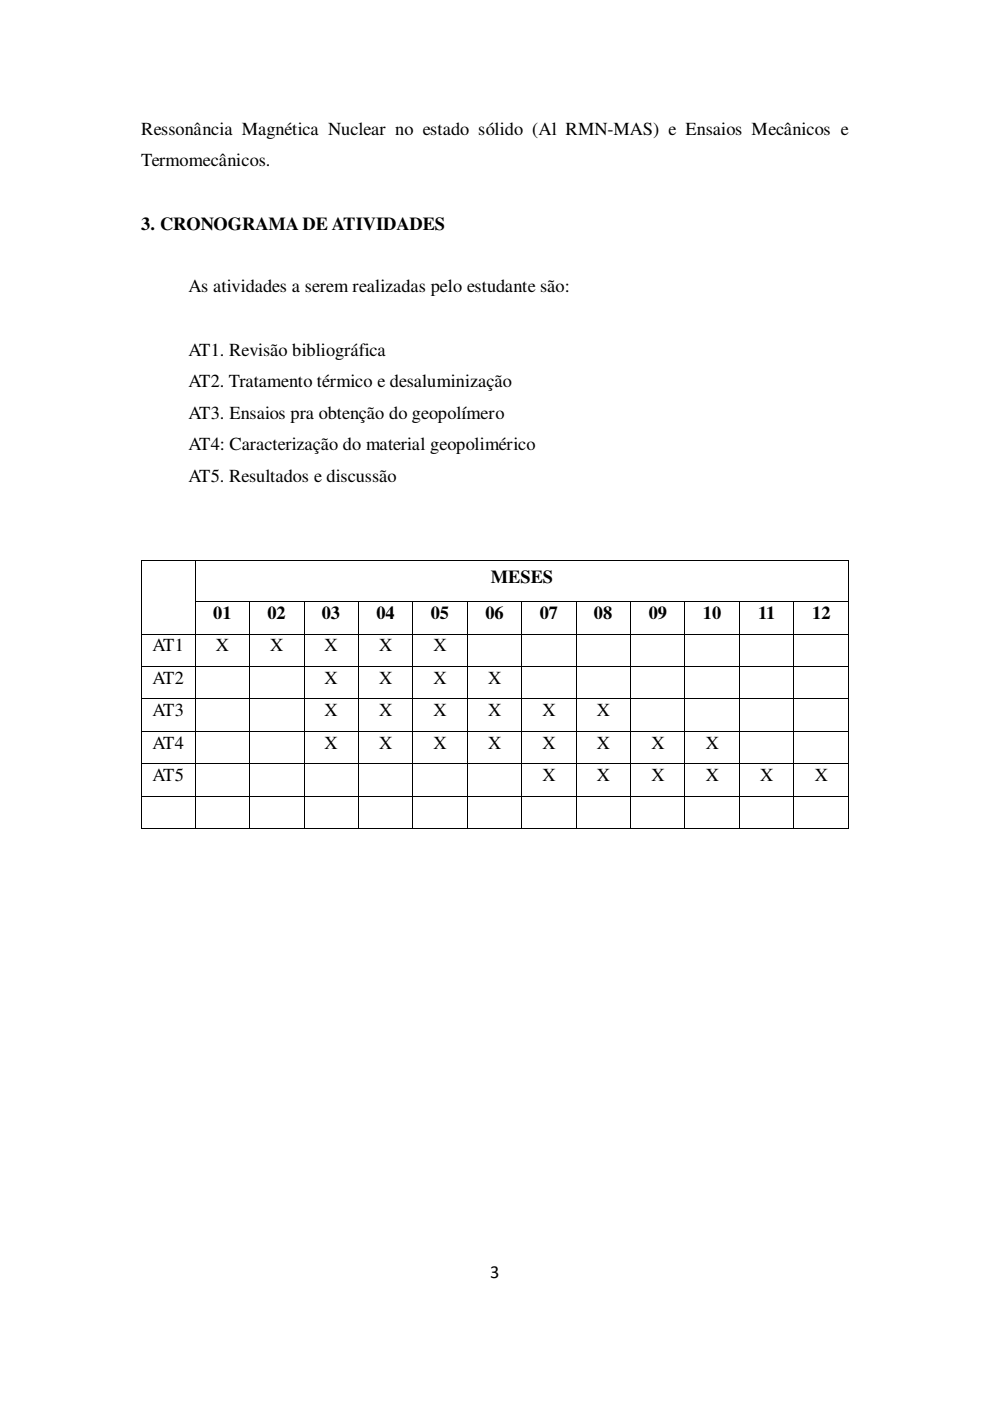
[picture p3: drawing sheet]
<svg xmlns="http://www.w3.org/2000/svg" width="210mm" height="297mm" viewBox="0 0 210 297" stroke-linecap="round" stroke-linejoin="round" font-family="sans-serif">
<defs><g id="words">
<g font-size="3.9">
<text x="30" y="28.5">Ressonância Magnética Nuclear no estado sólido (Al RMN-MAS) e Ensaios Mecânicos e</text>
<text x="30" y="35.2">Termomecânicos.</text>
<text x="30" y="48.7">3. CRONOGRAMA DE ATIVIDADES</text>
<text x="40" y="62">As atividades a serem realizadas pelo estudante são:</text>
<text x="40" y="75.4">AT1. Revisão bibliográfica</text>
<text x="40" y="82.1">AT2. Tratamento térmico e desaluminização</text>
<text x="40" y="88.8">AT3. Ensaios pra obtenção do geopolímero</text>
<text x="40" y="95.5">AT4: Caracterização do material geopolimérico</text>
<text x="40" y="102.2">AT5. Resultados e discussão</text>
<text x="104.1" y="123.5">MESES</text>
<text x="45.2" y="131.3">01</text>
<text x="56.7" y="131.3">02</text>
<text x="68.2" y="131.3">03</text>
<text x="79.8" y="131.3">04</text>
<text x="91.4" y="131.3">05</text>
<text x="103" y="131.3">06</text>
<text x="114.5" y="131.3">07</text>
<text x="126" y="131.3">08</text>
<text x="137.6" y="131.3">09</text>
<text x="149.1" y="131.3">10</text>
<text x="160.8" y="131.3">11</text>
<text x="172.3" y="131.3">12</text>
<text x="32.3" y="138.1">AT1</text>
<text x="45.8" y="138.1">X</text>
<text x="57.3" y="138.1">X</text>
<text x="68.8" y="138.1">X</text>
<text x="80.4" y="138.1">X</text>
<text x="91.9" y="138.1">X</text>
<text x="32.3" y="144.9">AT2</text>
<text x="68.8" y="144.9">X</text>
<text x="80.4" y="144.9">X</text>
<text x="91.9" y="144.9">X</text>
<text x="103.5" y="144.9">X</text>
<text x="32.3" y="151.9">AT3</text>
<text x="68.8" y="151.9">X</text>
<text x="80.4" y="151.9">X</text>
<text x="91.9" y="151.9">X</text>
<text x="103.5" y="151.9">X</text>
<text x="115.1" y="151.9">X</text>
<text x="126.6" y="151.9">X</text>
<text x="32.3" y="158.7">AT4</text>
<text x="68.8" y="158.7">X</text>
<text x="80.4" y="158.7">X</text>
<text x="91.9" y="158.7">X</text>
<text x="103.5" y="158.7">X</text>
<text x="115.1" y="158.7">X</text>
<text x="126.6" y="158.7">X</text>
<text x="138.2" y="158.7">X</text>
<text x="149.7" y="158.7">X</text>
<text x="32.3" y="165.6">AT5</text>
<text x="115.1" y="165.6">X</text>
<text x="126.6" y="165.6">X</text>
<text x="138.2" y="165.6">X</text>
<text x="149.7" y="165.6">X</text>
<text x="161.2" y="165.6">X</text>
<text x="172.8" y="165.6">X</text>
<text x="104" y="270.9">3</text>
</g>
</g></defs>
<g fill="#000">
<path d="M29.9 118.7h.2v1.2h-.2zM29.9 118.7h.2v.2h-.2zM41.3 118.9h.2v1h-.2zM41.3 118.7h.2v.2h-.2zM179.9 118.7h.2v1.2h-.2zM179.9 118.7h.2v.2h-.2zM29.9 127.5h.2v.2h-.2zM29.9 134.4h.2v.1h-.2zM41.3 127.5h.2v.2h-.2zM41.3 134.4h.2v.1h-.2zM52.8 127.5h.2v.2h-.2zM52.8 134.4h.2v.1h-.2z"/>
<path d="M64.4 127.5h.2v.2h-.2zM64.4 134.4h.2v.1h-.2zM75.9 127.5h.2v.2h-.2zM75.9 134.4h.2v.1h-.2zM87.5 127.5h.1v.2h-.1zM87.5 134.4h.1v.1h-.1zM99.1 127.5h.1v.2h-.1zM99.1 134.4h.1v.1h-.1zM110.6 127.5h.1v.2h-.1zM110.6 134.4h.1v.1h-.1zM122.1 127.5h.2v.2h-.2zM122.1 134.4h.2v.1h-.2z"/>
<path d="M133.7 127.5h.2v.2h-.2zM133.7 134.4h.2v.1h-.2zM145.2 127.5h.2v.2h-.2zM145.2 134.4h.2v.1h-.2zM156.8 127.5h.2v.2h-.2zM156.8 134.4h.2v.1h-.2zM168.3 127.5h.2v.2h-.2zM168.3 134.4h.2v.1h-.2zM179.9 127.5h.2v.2h-.2zM179.9 134.4h.2v.1h-.2zM29.9 141.2h.2v.2h-.2zM29.9 148.1h.2v.2h-.2z"/>
<path d="M29.9 155h.2v.2h-.2zM41.3 141.2h.2v.2h-.2zM41.3 148.1h.2v.2h-.2zM41.3 155h.2v.2h-.2zM52.8 141.2h.2v.2h-.2zM52.8 148.1h.2v.2h-.2zM52.8 155h.2v.2h-.2zM64.4 141.2h.2v.2h-.2zM64.4 148.1h.2v.2h-.2zM64.4 155h.2v.2h-.2zM75.9 141.2h.2v.2h-.2zM75.9 148.1h.2v.2h-.2z"/>
<path d="M75.9 155h.2v.2h-.2zM87.5 141.2h.1v.2h-.1zM87.5 148.1h.1v.2h-.1zM87.5 155h.1v.2h-.1zM99.1 141.2h.1v.2h-.1zM99.1 148.1h.1v.2h-.1zM99.1 155h.1v.2h-.1zM110.6 141.2h.1v.2h-.1zM110.6 148.1h.1v.2h-.1zM110.6 155h.1v.2h-.1zM122.1 141.2h.2v.2h-.2zM122.1 148.1h.2v.2h-.2z"/>
<path d="M122.1 155h.2v.2h-.2zM133.7 141.2h.2v.2h-.2zM133.7 148.1h.2v.2h-.2zM133.7 155h.2v.2h-.2zM145.2 141.2h.2v.2h-.2zM145.2 148.1h.2v.2h-.2zM145.2 155h.2v.2h-.2zM156.8 141.2h.2v.2h-.2zM156.8 148.1h.2v.2h-.2zM156.8 155h.2v.2h-.2zM168.3 141.2h.2v.2h-.2zM168.3 148.1h.2v.2h-.2z"/>
<path d="M168.3 155h.2v.2h-.2zM179.9 141.2h.2v.2h-.2zM179.9 148.1h.2v.2h-.2zM179.9 155h.2v.2h-.2zM29.9 161.9h.2v.2h-.2zM29.9 168.7h.2v.2h-.2zM29.9 175.6h.2v.2h-.2zM41.3 161.9h.2v.2h-.2zM41.3 168.7h.2v.2h-.2zM41.3 175.6h.2v.2h-.2zM52.8 161.9h.2v.2h-.2zM52.8 168.7h.2v.2h-.2z"/>
<path d="M52.8 175.6h.2v.2h-.2zM64.4 161.9h.2v.2h-.2zM64.4 168.7h.2v.2h-.2zM64.4 175.6h.2v.2h-.2zM75.9 161.9h.2v.2h-.2zM75.9 168.7h.2v.2h-.2zM75.9 175.6h.2v.2h-.2zM87.5 161.9h.1v.2h-.1zM87.5 168.7h.1v.2h-.1zM87.5 175.6h.1v.2h-.1zM99.1 161.9h.1v.2h-.1zM99.1 168.7h.1v.2h-.1z"/>
<path d="M99.1 175.6h.1v.2h-.1zM110.6 161.9h.1v.2h-.1zM110.6 168.7h.1v.2h-.1zM110.6 175.6h.1v.2h-.1zM122.1 161.9h.2v.2h-.2zM122.1 168.7h.2v.2h-.2zM122.1 175.6h.2v.2h-.2zM133.7 161.9h.2v.2h-.2zM133.7 168.7h.2v.2h-.2zM133.7 175.6h.2v.2h-.2zM145.2 161.9h.2v.2h-.2zM145.2 168.7h.2v.2h-.2z"/>
<path d="M145.2 175.6h.2v.2h-.2zM156.8 161.9h.2v.2h-.2zM156.8 168.7h.2v.2h-.2zM156.8 175.6h.2v.2h-.2zM168.3 161.9h.2v.2h-.2zM168.3 168.7h.2v.2h-.2zM168.3 175.6h.2v.2h-.2zM179.9 161.9h.2v.2h-.2zM179.9 168.7h.2v.2h-.2zM179.9 175.6h.2v.2h-.2z"/>
</g>
<g fill="none" stroke="#000" stroke-width=".21">
<path d="M30 119.9v7.6M30.1 118.8h11.2M41.4 119.9v7.6M41.5 118.8h138.4M180 119.9v7.6M30 127.7v6.7M30 134.5v6.7M30.1 134.5h11.2M41.4 127.7v6.7M41.4 134.5v6.7M41.5 127.6h11.3M41.5 134.5h11.3"/>
<path d="M52.9 127.7v6.7M52.9 134.5v6.7M53 127.6h11.4M53 134.5h11.4M64.5 127.7v6.7M64.5 134.5v6.7M64.6 127.6h11.3M64.6 134.5h11.3M76 127.7v6.7M76 134.5v6.7M76.1 127.6h11.4M76.1 134.5h11.4"/>
<path d="M87.5 127.7v6.7M87.5 134.5v6.7M87.6 127.6h11.5M87.6 134.5h11.5M99.1 127.7v6.7M99.1 134.5v6.7M99.2 127.6h11.4M99.2 134.5h11.4M110.7 127.7v6.7M110.7 134.5v6.7M110.7 127.6h11.4M110.7 134.5h11.4"/>
<path d="M122.2 127.7v6.7M122.2 134.5v6.7M122.3 127.6h11.4M122.3 134.5h11.4M133.8 127.7v6.7M133.8 134.5v6.7M133.9 127.6h11.3M133.9 134.5h11.3M145.3 127.7v6.7M145.3 134.5v6.7M145.4 127.6h11.4M145.4 134.5h11.4"/>
<path d="M156.9 127.7v6.7M156.9 134.5v6.7M157 127.6h11.3M157 134.5h11.3M168.4 127.7v6.7M168.4 134.5v6.7M168.5 127.6h11.4M168.5 134.5h11.4M180 127.7v6.7M180 134.5v6.7M30 141.4v6.7M30 148.3v6.7"/>
<path d="M30 155.2v6.7M30.1 141.3h11.2M30.1 148.2h11.2M30.1 155.1h11.2M41.4 141.4v6.7M41.4 148.3v6.7M41.4 155.2v6.7M41.5 141.3h11.3M41.5 148.2h11.3M41.5 155.1h11.3M52.9 141.4v6.7M52.9 148.3v6.7"/>
<path d="M52.9 155.2v6.7M53 141.3h11.4M53 148.2h11.4M53 155.1h11.4M64.5 141.4v6.7M64.5 148.3v6.7M64.5 155.2v6.7M64.6 141.3h11.3M64.6 148.2h11.3M64.6 155.1h11.3M76 141.4v6.7M76 148.3v6.7"/>
<path d="M76 155.2v6.7M76.1 141.3h11.4M76.1 148.2h11.4M76.1 155.1h11.4M87.5 141.4v6.7M87.5 148.3v6.7M87.5 155.2v6.7M87.6 141.3h11.5M87.6 148.2h11.5M87.6 155.1h11.5M99.1 141.4v6.7M99.1 148.3v6.7"/>
<path d="M99.1 155.2v6.7M99.2 141.3h11.4M99.2 148.2h11.4M99.2 155.1h11.4M110.7 141.4v6.7M110.7 148.3v6.7M110.7 155.2v6.7M110.7 141.3h11.4M110.7 148.2h11.4M110.7 155.1h11.4M122.2 141.4v6.7M122.2 148.3v6.7"/>
<path d="M122.2 155.2v6.7M122.3 141.3h11.4M122.3 148.2h11.4M122.3 155.1h11.4M133.8 141.4v6.7M133.8 148.3v6.7M133.8 155.2v6.7M133.9 141.3h11.3M133.9 148.2h11.3M133.9 155.1h11.3M145.3 141.4v6.7M145.3 148.3v6.7"/>
<path d="M145.3 155.2v6.7M145.4 141.3h11.4M145.4 148.2h11.4M145.4 155.1h11.4M156.9 141.4v6.7M156.9 148.3v6.7M156.9 155.2v6.7M157 141.3h11.3M157 148.2h11.3M157 155.1h11.3M168.4 141.4v6.7M168.4 148.3v6.7"/>
<path d="M168.4 155.2v6.7M168.5 141.3h11.4M168.5 148.2h11.4M168.5 155.1h11.4M180 141.4v6.7M180 148.3v6.7M180 155.2v6.7M30 162.1v6.6M30 168.9v6.7M30.1 162h11.2M30.1 168.8h11.2M30.1 175.7h11.2"/>
<path d="M41.4 162.1v6.6M41.4 168.9v6.7M41.5 162h11.3M41.5 168.8h11.3M41.5 175.7h11.3M52.9 162.1v6.6M52.9 168.9v6.7M53 162h11.4M53 168.8h11.4M53 175.7h11.4M64.5 162.1v6.6M64.5 168.9v6.7"/>
<path d="M64.6 162h11.3M64.6 168.8h11.3M64.6 175.7h11.3M76 162.1v6.6M76 168.9v6.7M76.1 162h11.4M76.1 168.8h11.4M76.1 175.7h11.4M87.5 162.1v6.6M87.5 168.9v6.7M87.6 162h11.5M87.6 168.8h11.5"/>
<path d="M87.6 175.7h11.5M99.1 162.1v6.6M99.1 168.9v6.7M99.2 162h11.4M99.2 168.8h11.4M99.2 175.7h11.4M110.7 162.1v6.6M110.7 168.9v6.7M110.7 162h11.4M110.7 168.8h11.4M110.7 175.7h11.4M122.2 162.1v6.6"/>
<path d="M122.2 168.9v6.7M122.3 162h11.4M122.3 168.8h11.4M122.3 175.7h11.4M133.8 162.1v6.6M133.8 168.9v6.7M133.9 162h11.3M133.9 168.8h11.3M133.9 175.7h11.3M145.3 162.1v6.6M145.3 168.9v6.7M145.4 162h11.4"/>
<path d="M145.4 168.8h11.4M145.4 175.7h11.4M156.9 162.1v6.6M156.9 168.9v6.7M157 162h11.3M157 168.8h11.3M157 175.7h11.3M168.4 162.1v6.6M168.4 168.9v6.7M168.5 162h11.4M168.5 168.8h11.4M168.5 175.7h11.4"/>
<path d="M180 162.1v6.6M180 168.9v6.7"/>
</g>
<use href="#words"/>
</svg>
